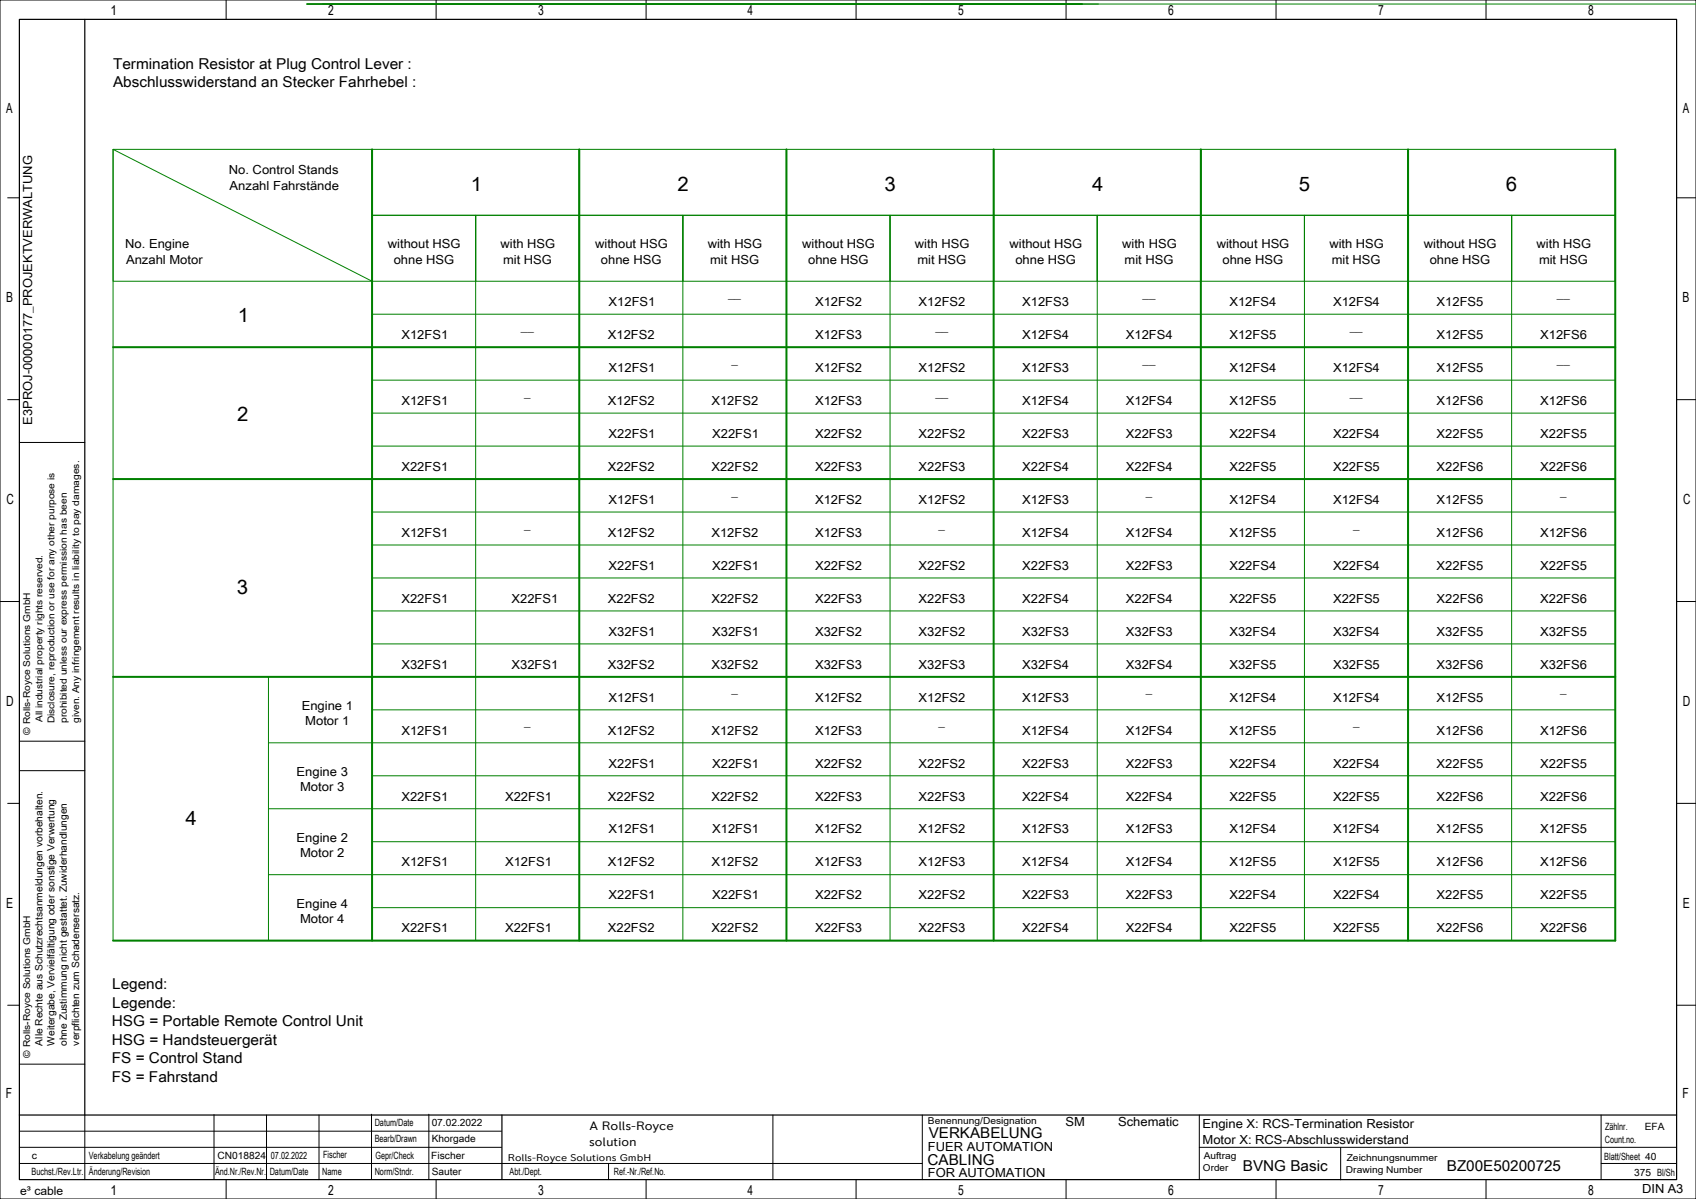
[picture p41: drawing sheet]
<svg xmlns="http://www.w3.org/2000/svg" width="420mm" height="297mm" viewBox="0 0 420 297" stroke-linecap="round" stroke-linejoin="round" font-family="sans-serif">
<defs><g id="words">
<g font-size="5">
<text x="116.6" y="47.2">1</text>
<text x="167.8" y="47.2">2</text>
<text x="219" y="47.2">3</text>
<text x="270.4" y="47.2">4</text>
<text x="321.6" y="47.2">5</text>
<text x="372.9" y="47.2">6</text>
<text x="58.9" y="79.9">1</text>
<text x="58.7" y="104.4">2</text>
<text x="58.7" y="147.3">3</text>
<text x="45.9" y="204.4">4</text>
</g>
<g font-size="3.7">
<text x="28" y="17">Termination Resistor at Plug Control Lever :</text>
<text x="28" y="21.6">Abschlusswiderstand an Stecker Fahrhebel :</text>
<text x="27.8" y="245">Legend:</text>
<text x="27.8" y="249.6">Legende:</text>
<text x="27.7" y="254.2">HSG = Portable Remote Control Unit</text>
<text x="27.7" y="258.8">HSG = Handsteuergerät</text>
<text x="27.7" y="263.4">FS = Control Stand</text>
<text x="27.7" y="268">FS = Fahrstand</text>
<text x="230" y="282">VERKABELUNG</text>
<text x="229.7" y="288.5">CABLING</text>
<text x="307.8" y="290">BVNG Basic</text>
<text x="358.3" y="290">BZ00E50200725</text>
</g>
<g font-size="3.5">
<text x="27.3" y="3.8">1</text>
<text x="81.3" y="3.8">2</text>
<text x="133.3" y="3.8">3</text>
<text x="185.1" y="3.8">4</text>
<text x="237.3" y="3.8">5</text>
<text x="289.3" y="3.8">6</text>
<text x="341.3" y="3.8">7</text>
<text x="393.3" y="3.8">8</text>
<text x="1.5" y="28.1">A</text>
<text x="416.7" y="28.1">A</text>
<text x="1.5" y="74.9">B</text>
<text x="416.7" y="74.9">B</text>
<text x="1.6" y="124.9">C</text>
<text x="416.8" y="124.9">C</text>
<text x="1.5" y="174.9">D</text>
<text x="416.7" y="174.9">D</text>
<text x="1.5" y="224.9">E</text>
<text x="416.7" y="224.9">E</text>
<text x="1.5" y="271.9">F</text>
<text x="416.7" y="271.9">F</text>
<text x="27.3" y="296">1</text>
<text x="81.3" y="296">2</text>
<text x="133.3" y="296">3</text>
<text x="185.1" y="296">4</text>
<text x="237.3" y="296">5</text>
<text x="289.3" y="296">6</text>
<text x="341.3" y="296">7</text>
<text x="393.3" y="296">8</text>
</g>
<g font-size="3.1">
<text x="56.7" y="43.1">No. Control Stands</text>
<text x="56.9" y="47">Anzahl Fahrstände</text>
<text x="31" y="61.5">No. Engine</text>
<text x="31.2" y="65.4">Anzahl Motor</text>
<text x="96.1" y="61.5">without HSG</text>
<text x="97.5" y="65.4">ohne HSG</text>
<text x="124" y="61.5">with HSG</text>
<text x="124.6" y="65.4">mit HSG</text>
<text x="147.4" y="61.5">without HSG</text>
<text x="148.8" y="65.4">ohne HSG</text>
<text x="175.3" y="61.5">with HSG</text>
<text x="175.9" y="65.4">mit HSG</text>
<text x="198.7" y="61.5">without HSG</text>
<text x="200.1" y="65.4">ohne HSG</text>
<text x="226.6" y="61.5">with HSG</text>
<text x="227.2" y="65.4">mit HSG</text>
<text x="250" y="61.5">without HSG</text>
<text x="251.4" y="65.4">ohne HSG</text>
<text x="277.9" y="61.5">with HSG</text>
<text x="278.5" y="65.4">mit HSG</text>
<text x="301.3" y="61.5">without HSG</text>
<text x="302.8" y="65.4">ohne HSG</text>
<text x="329.2" y="61.5">with HSG</text>
<text x="329.8" y="65.4">mit HSG</text>
<text x="352.6" y="61.5">without HSG</text>
<text x="354.1" y="65.4">ohne HSG</text>
<text x="380.5" y="61.5">with HSG</text>
<text x="381.1" y="65.4">mit HSG</text>
<text x="150.7" y="75.8">X12FS1</text>
<text x="180.3" y="73.7">__</text>
<text x="201.8" y="75.8">X12FS2</text>
<text x="227.5" y="75.8">X12FS2</text>
<text x="253.1" y="75.8">X12FS3</text>
<text x="283" y="73.7">__</text>
<text x="304.5" y="75.8">X12FS4</text>
<text x="330.1" y="75.8">X12FS4</text>
<text x="355.8" y="75.8">X12FS5</text>
<text x="385.6" y="73.7">__</text>
<text x="99.4" y="84">X12FS1</text>
<text x="129" y="81.9">__</text>
<text x="150.5" y="84">X12FS2</text>
<text x="201.8" y="84">X12FS3</text>
<text x="231.6" y="81.9">__</text>
<text x="253.1" y="84">X12FS4</text>
<text x="278.8" y="84">X12FS4</text>
<text x="304.5" y="84">X12FS5</text>
<text x="334.3" y="81.9">__</text>
<text x="355.8" y="84">X12FS5</text>
<text x="381.4" y="84">X12FS6</text>
<text x="150.7" y="92.1">X12FS1</text>
<text x="181.1" y="90.1">_</text>
<text x="201.8" y="92.1">X12FS2</text>
<text x="227.5" y="92.1">X12FS2</text>
<text x="253.1" y="92.1">X12FS3</text>
<text x="283" y="90.1">__</text>
<text x="304.5" y="92.1">X12FS4</text>
<text x="330.1" y="92.1">X12FS4</text>
<text x="355.8" y="92.1">X12FS5</text>
<text x="385.6" y="90.1">__</text>
<text x="99.4" y="100.3">X12FS1</text>
<text x="129.8" y="98.3">_</text>
<text x="150.5" y="100.3">X12FS2</text>
<text x="176.2" y="100.3">X12FS2</text>
<text x="201.8" y="100.3">X12FS3</text>
<text x="231.6" y="98.3">__</text>
<text x="253.1" y="100.3">X12FS4</text>
<text x="278.8" y="100.3">X12FS4</text>
<text x="304.5" y="100.3">X12FS5</text>
<text x="334.3" y="98.3">__</text>
<text x="355.8" y="100.3">X12FS6</text>
<text x="381.4" y="100.3">X12FS6</text>
<text x="8" y="105.2" transform="rotate(-90 8 105.2)">E3PROJ-00000177_PROJEKTVERWALTUNG</text>
<text x="150.7" y="108.5">X22FS1</text>
<text x="176.4" y="108.5">X22FS1</text>
<text x="201.8" y="108.5">X22FS2</text>
<text x="227.5" y="108.5">X22FS2</text>
<text x="253.1" y="108.5">X22FS3</text>
<text x="278.8" y="108.5">X22FS3</text>
<text x="304.5" y="108.5">X22FS4</text>
<text x="330.1" y="108.5">X22FS4</text>
<text x="355.8" y="108.5">X22FS5</text>
<text x="381.4" y="108.5">X22FS5</text>
<text x="99.4" y="116.6">X22FS1</text>
<text x="150.5" y="116.6">X22FS2</text>
<text x="176.2" y="116.6">X22FS2</text>
<text x="201.8" y="116.6">X22FS3</text>
<text x="227.5" y="116.6">X22FS3</text>
<text x="253.1" y="116.6">X22FS4</text>
<text x="278.8" y="116.6">X22FS4</text>
<text x="304.5" y="116.6">X22FS5</text>
<text x="330.1" y="116.6">X22FS5</text>
<text x="355.8" y="116.6">X22FS6</text>
<text x="381.4" y="116.6">X22FS6</text>
<text x="150.7" y="124.8">X12FS1</text>
<text x="181.1" y="122.8">_</text>
<text x="201.8" y="124.8">X12FS2</text>
<text x="227.5" y="124.8">X12FS2</text>
<text x="253.1" y="124.8">X12FS3</text>
<text x="283.8" y="122.8">_</text>
<text x="304.5" y="124.8">X12FS4</text>
<text x="330.1" y="124.8">X12FS4</text>
<text x="355.8" y="124.8">X12FS5</text>
<text x="386.4" y="122.8">_</text>
<text x="129.8" y="130.9">_</text>
<text x="232.4" y="130.9">_</text>
<text x="335.1" y="130.9">_</text>
<text x="99.4" y="133">X12FS1</text>
<text x="150.5" y="133">X12FS2</text>
<text x="176.2" y="133">X12FS2</text>
<text x="201.8" y="133">X12FS3</text>
<text x="253.1" y="133">X12FS4</text>
<text x="278.8" y="133">X12FS4</text>
<text x="304.5" y="133">X12FS5</text>
<text x="355.8" y="133">X12FS6</text>
<text x="381.4" y="133">X12FS6</text>
<text x="150.7" y="141.1">X22FS1</text>
<text x="176.4" y="141.1">X22FS1</text>
<text x="201.8" y="141.1">X22FS2</text>
<text x="227.5" y="141.1">X22FS2</text>
<text x="253.1" y="141.1">X22FS3</text>
<text x="278.8" y="141.1">X22FS3</text>
<text x="304.5" y="141.1">X22FS4</text>
<text x="330.1" y="141.1">X22FS4</text>
<text x="355.8" y="141.1">X22FS5</text>
<text x="381.4" y="141.1">X22FS5</text>
<text x="99.4" y="149.3">X22FS1</text>
<text x="126.7" y="149.3">X22FS1</text>
<text x="150.5" y="149.3">X22FS2</text>
<text x="176.2" y="149.3">X22FS2</text>
<text x="201.8" y="149.3">X22FS3</text>
<text x="227.5" y="149.3">X22FS3</text>
<text x="253.1" y="149.3">X22FS4</text>
<text x="278.8" y="149.3">X22FS4</text>
<text x="304.5" y="149.3">X22FS5</text>
<text x="330.1" y="149.3">X22FS5</text>
<text x="355.8" y="149.3">X22FS6</text>
<text x="381.4" y="149.3">X22FS6</text>
<text x="150.7" y="157.5">X32FS1</text>
<text x="176.4" y="157.5">X32FS1</text>
<text x="201.8" y="157.5">X32FS2</text>
<text x="227.5" y="157.5">X32FS2</text>
<text x="253.1" y="157.5">X32FS3</text>
<text x="278.8" y="157.5">X32FS3</text>
<text x="304.5" y="157.5">X32FS4</text>
<text x="330.1" y="157.5">X32FS4</text>
<text x="355.8" y="157.5">X32FS5</text>
<text x="381.4" y="157.5">X32FS5</text>
<text x="99.4" y="165.6">X32FS1</text>
<text x="126.7" y="165.6">X32FS1</text>
<text x="150.5" y="165.6">X32FS2</text>
<text x="176.2" y="165.6">X32FS2</text>
<text x="201.8" y="165.6">X32FS3</text>
<text x="227.5" y="165.6">X32FS3</text>
<text x="253.1" y="165.6">X32FS4</text>
<text x="278.8" y="165.6">X32FS4</text>
<text x="304.5" y="165.6">X32FS5</text>
<text x="330.1" y="165.6">X32FS5</text>
<text x="355.8" y="165.6">X32FS6</text>
<text x="381.4" y="165.6">X32FS6</text>
<text x="150.7" y="173.8">X12FS1</text>
<text x="181.1" y="171.8">_</text>
<text x="201.8" y="173.8">X12FS2</text>
<text x="227.5" y="173.8">X12FS2</text>
<text x="253.1" y="173.8">X12FS3</text>
<text x="283.8" y="171.8">_</text>
<text x="304.5" y="173.8">X12FS4</text>
<text x="330.1" y="173.8">X12FS4</text>
<text x="355.8" y="173.8">X12FS5</text>
<text x="386.4" y="171.8">_</text>
<text x="74.7" y="175.8">Engine 1</text>
<text x="75.6" y="179.7">Motor 1</text>
<text x="129.8" y="179.9">_</text>
<text x="232.4" y="179.9">_</text>
<text x="335.1" y="179.9">_</text>
<text x="99.4" y="182">X12FS1</text>
<text x="150.5" y="182">X12FS2</text>
<text x="176.2" y="182">X12FS2</text>
<text x="201.8" y="182">X12FS3</text>
<text x="253.1" y="182">X12FS4</text>
<text x="278.8" y="182">X12FS4</text>
<text x="304.5" y="182">X12FS5</text>
<text x="355.8" y="182">X12FS6</text>
<text x="381.4" y="182">X12FS6</text>
<text x="150.7" y="190.1">X22FS1</text>
<text x="176.4" y="190.1">X22FS1</text>
<text x="201.8" y="190.1">X22FS2</text>
<text x="227.5" y="190.1">X22FS2</text>
<text x="253.1" y="190.1">X22FS3</text>
<text x="278.8" y="190.1">X22FS3</text>
<text x="304.5" y="190.1">X22FS4</text>
<text x="330.1" y="190.1">X22FS4</text>
<text x="355.8" y="190.1">X22FS5</text>
<text x="381.4" y="190.1">X22FS5</text>
<text x="73.5" y="192.2">Engine 3</text>
<text x="74.3" y="196">Motor 3</text>
<text x="99.4" y="198.3">X22FS1</text>
<text x="125.1" y="198.3">X22FS1</text>
<text x="150.5" y="198.3">X22FS2</text>
<text x="176.2" y="198.3">X22FS2</text>
<text x="201.8" y="198.3">X22FS3</text>
<text x="227.5" y="198.3">X22FS3</text>
<text x="253.1" y="198.3">X22FS4</text>
<text x="278.8" y="198.3">X22FS4</text>
<text x="304.5" y="198.3">X22FS5</text>
<text x="330.1" y="198.3">X22FS5</text>
<text x="355.8" y="198.3">X22FS6</text>
<text x="381.4" y="198.3">X22FS6</text>
<text x="73.5" y="208.5">Engine 2</text>
<text x="150.7" y="206.5">X12FS1</text>
<text x="176.4" y="206.5">X12FS1</text>
<text x="201.8" y="206.5">X12FS2</text>
<text x="227.5" y="206.5">X12FS2</text>
<text x="253.1" y="206.5">X12FS3</text>
<text x="278.8" y="206.5">X12FS3</text>
<text x="304.5" y="206.5">X12FS4</text>
<text x="330.1" y="206.5">X12FS4</text>
<text x="355.8" y="206.5">X12FS5</text>
<text x="381.4" y="206.5">X12FS5</text>
<text x="74.3" y="212.4">Motor 2</text>
<text x="99.4" y="214.6">X12FS1</text>
<text x="125.1" y="214.6">X12FS1</text>
<text x="150.5" y="214.6">X12FS2</text>
<text x="176.2" y="214.6">X12FS2</text>
<text x="201.8" y="214.6">X12FS3</text>
<text x="227.5" y="214.6">X12FS3</text>
<text x="253.1" y="214.6">X12FS4</text>
<text x="278.8" y="214.6">X12FS4</text>
<text x="304.5" y="214.6">X12FS5</text>
<text x="330.1" y="214.6">X12FS5</text>
<text x="355.8" y="214.6">X12FS6</text>
<text x="381.4" y="214.6">X12FS6</text>
<text x="73.5" y="224.8">Engine 4</text>
<text x="150.7" y="222.8">X22FS1</text>
<text x="176.4" y="222.8">X22FS1</text>
<text x="201.8" y="222.8">X22FS2</text>
<text x="227.5" y="222.8">X22FS2</text>
<text x="253.1" y="222.8">X22FS3</text>
<text x="278.8" y="222.8">X22FS3</text>
<text x="304.5" y="222.8">X22FS4</text>
<text x="330.1" y="222.8">X22FS4</text>
<text x="355.8" y="222.8">X22FS5</text>
<text x="381.4" y="222.8">X22FS5</text>
<text x="74.3" y="228.7">Motor 4</text>
<text x="99.4" y="231">X22FS1</text>
<text x="125.1" y="231">X22FS1</text>
<text x="150.5" y="231">X22FS2</text>
<text x="176.2" y="231">X22FS2</text>
<text x="201.8" y="231">X22FS3</text>
<text x="227.5" y="231">X22FS3</text>
<text x="253.1" y="231">X22FS4</text>
<text x="278.8" y="231">X22FS4</text>
<text x="304.5" y="231">X22FS5</text>
<text x="330.1" y="231">X22FS5</text>
<text x="355.8" y="231">X22FS6</text>
<text x="381.4" y="231">X22FS6</text>
<text x="263.9" y="279">SM</text>
<text x="276.9" y="279">Schematic</text>
<text x="297.8" y="279.5">Engine X: RCS-Termination Resistor</text>
<text x="229.8" y="285">FUER AUTOMATION</text>
<text x="297.8" y="283.4">Motor X: RCS-Abschlusswiderstand</text>
<text x="229.8" y="291.5">FOR AUTOMATION</text>
<text x="406.7" y="295.5">DIN A3</text>
</g>
<g font-size="3">
<text x="146" y="280">A Rolls-Royce</text>
<text x="145.9" y="284">solution</text>
</g>
<text font-size="2.9" x="5" y="296">e³ cable</text>
<g font-size="2.5">
<text x="10.5" y="259" transform="rotate(-90 10.5 259)">Alle Rechte aus Schutzrechtsanmeldungen vorbehalten.</text>
<text x="13.5" y="259" transform="rotate(-90 13.5 259)">Weitergabe, Vervielfältigung oder sonstige Verwertung</text>
<text x="16.6" y="259.1" transform="rotate(-90 16.6 259.1)">ohne Zustimmung nicht gestattet. Zuwiderhandlungen</text>
<text x="19.6" y="259" transform="rotate(-90 19.6 259)">verpflichten zum Schadensersatz.</text>
<text x="92.8" y="279">Datum/Date</text>
<text x="106.9" y="279">07.02.2022</text>
<text x="397.5" y="280">Zählnr.</text>
<text x="407.3" y="280">EFA</text>
<text x="7.9" y="287">c</text>
<text x="22" y="287">Verkabelung geändert</text>
<text x="53.9" y="287">CN018824</text>
<text x="67.1" y="287">07.02.2022</text>
<text x="80" y="286.8">Fischer</text>
<text x="92.8" y="283">Bearb/Drawn</text>
<text x="93" y="287">Gepr/Check</text>
<text x="106.8" y="287">Fischer</text>
<text x="106.9" y="283">Khorgade</text>
<text x="397.3" y="287.3">Blatt/Sheet 40</text>
<text x="397.4" y="283">Count.no.</text>
<text x="7.8" y="291">Buchst./Rev.Ltr.</text>
<text x="22" y="291">Änderung/Revision</text>
<text x="53.3" y="291">Änd.Nr./Rev.Nr.</text>
<text x="66.8" y="291">Datum/Date</text>
<text x="79.8" y="291">Name</text>
<text x="92.8" y="291">Norm/Stndr.</text>
<text x="106.9" y="291">Sauter</text>
<text x="126.2" y="291">Abt./Dept.</text>
<text x="152" y="291">Ref.-Nr./Ref.No.</text>
<text x="404.7" y="291.2">375 Bl/Sh</text>
</g>
<text font-size="2.4" x="125.8" y="287.5">Rolls-Royce Solutions GmbH</text>
<g font-size="2.3">
<text x="10.5" y="178.9" transform="rotate(-90 10.5 178.9)">All industrial property rights reserved.</text>
<text x="13.5" y="179.2" transform="rotate(-90 13.5 179.2)">Disclosure, reproduction or use for any other purpose is</text>
<text x="16.6" y="179.1" transform="rotate(-90 16.6 179.1)">prohibited unless our express permission has been</text>
<text x="19.6" y="179.1" transform="rotate(-90 19.6 179.1)">given. Any infringement results in liability to pay damages.</text>
<text x="7.5" y="182" transform="rotate(-90 7.5 182)">© Rolls-Royce Solutions GmbH</text>
<text x="7.5" y="262" transform="rotate(-90 7.5 262)">© Rolls-Royce Solutions GmbH</text>
<text x="229.8" y="278.5">Benennung/Designation</text>
<text x="298.1" y="287">Auftrag</text>
<text x="333.5" y="287.5">Zeichnungsnummer</text>
<text x="297.9" y="290">Order</text>
<text x="333.3" y="290.5">Drawing Number</text>
</g>
</g></defs>
<g fill="none" stroke="#000" stroke-width=".25">
<path d="M0 0h420v297h-420zM56 0v4.8M108 0v4.8M160 0v4.8M212 0v4.8M264 0v4.8M316 0v4.8M368 0v4.8M1.9 49h2.9M415.2 49h4.8M1.9 99h2.9M415.2 99h4.8"/>
<path d="M4.8 109.6h16.2M0 149h4.8M415.2 149h4.7M1.9 199h2.9M4.8 190.9h16.2M4.8 183.6h16.2M415.2 199h4.8M1.9 249h2.9M415.2 249h4.8M4.8 263.6h16.2M21 276.2v16M53 276.1v16"/>
<path d="M66 276.2v16M79 276.2v16M92 276v16M106.2 276v16M191.4 276.2v16M228.4 276.2v16M297 276.2v16M396.5 276.2v15.8M4.8 284.2h119.4M4.8 288.2h223.6M4.8 280.2h119.4M56 292.2v4.8"/>
<path d="M108 292.2v4.8M150.7 288.2v4M160 292.2v4.8M212 292.2v4.8M264 292.2v4.8M297 284.2h118.2M316 292.2v4.8M332 284.3v8M368 292.2v4.8M396.5 288.2h18.7"/>
</g>
<path d="M4.8 4.8h410.4v287.4h-410.4zM21 4.8v271.4M4.8 276.2h410.4M124.3 276.2v15.9" fill="none" stroke="#000" stroke-width=".3"/>
<g fill="none" stroke="#008000" stroke-width=".25">
<path d="M76 1h344M28 37h64.1v32.7h-64.1zM92.1 37h51.3v16.3h-51.3zM143.4 37h51.4v16.3h-51.4zM194.8 37h51.3v16.3h-51.3zM246.1 37h51.3v16.3h-51.3zM297.4 37h51.3v16.3h-51.3zM348.7 37h51.3v16.3h-51.3zM92.1 53.3h25.7v16.4h-25.7zM117.8 53.3h25.6v16.4h-25.6zM117.8 53.3v179.7M143.4 53.3h25.7v16.4h-25.7z"/>
<path d="M169.1 53.3h25.7v16.4h-25.7zM169.1 53.3v179.7M194.8 53.3h25.6v16.4h-25.6zM220.4 53.3h25.7v16.4h-25.7zM220.4 53.3v179.7M246.1 53.3h25.6v16.4h-25.6zM271.7 53.3h25.7v16.4h-25.7zM271.7 53.3v179.7M297.4 53.3h25.6v16.4h-25.6zM323 53.3h25.7v16.4h-25.7zM323 53.3v179.7M348.7 53.3h25.6v16.4h-25.6z"/>
<path d="M374.3 53.3h25.7v16.4h-25.7zM374.3 53.3v179.7M92.1 69.7l-64.1-32.7v196M92.1 77.8h307.9M92.1 94.2h307.9M92.1 102.3h307.9M92.1 110.5h307.9M92.1 126.8h307.9M92.1 135h307.9M92.1 151.3h307.9M92.1 143.2h307.9M92.1 159.5h307.9"/>
<path d="M66.5 167.7v65.3M92.1 175.8h307.9M66.5 184h333.5M92.1 192.2h307.9M66.5 200.3h333.5M66.5 216.7h333.5M92.1 208.5h307.9M92.1 224.8h307.9"/>
</g>
<path d="M92.1 37v196M143.4 37v196M194.8 37v196M246.1 37v196M297.4 37v196M348.7 37v196M400 37v196h-372M28 86h372M28 118.7h372M28 167.7h372" fill="none" stroke="#008000" stroke-width=".5"/>
<use href="#words"/>
</svg>
